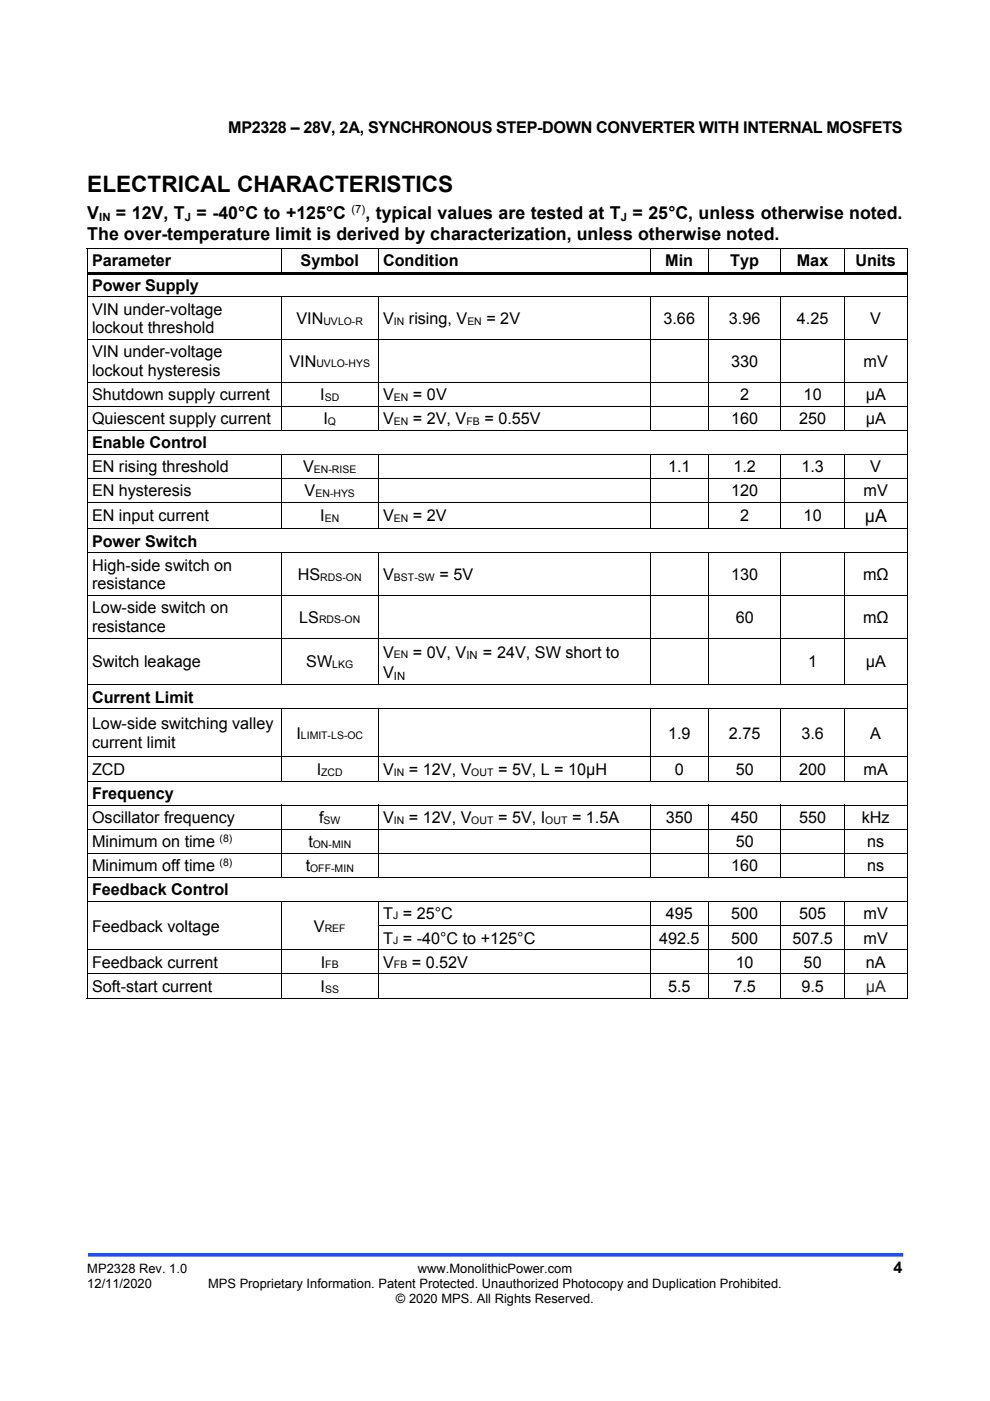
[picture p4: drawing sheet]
<svg xmlns="http://www.w3.org/2000/svg" width="210mm" height="297mm" viewBox="0 0 210 297" stroke-linecap="round" stroke-linejoin="round" font-family="sans-serif">
<defs><g id="words">
<text font-size="4.8" x="18.5" y="40.8">ELECTRICAL CHARACTERISTICS</text>
<g font-size="3.8">
<text x="18.5" y="46.4">V</text>
<text x="24.6" y="46.4">= 12V, T = -40°C to +125°C</text>
<text x="77.5" y="46.4">, typical values are tested at T = 25°C, unless otherwise noted.</text>
<text x="18.5" y="50.8">The over-temperature limit is derived by characterization, unless otherwise noted.</text>
<text x="183.4" y="110.7">µA</text>
</g>
<g font-size="3.4">
<text x="48.4" y="28.2">MP2328 – 28V, 2A, SYNCHRONOUS STEP-DOWN CONVERTER WITH INTERNAL MOSFETS</text>
<text x="19.5" y="56.5">Parameter</text>
<text x="63.8" y="56.5">Symbol</text>
<text x="81.3" y="56.5">Condition</text>
<text x="141.1" y="56.5">Min</text>
<text x="154.9" y="56.5">Typ</text>
<text x="169" y="56.5">Max</text>
<text x="181.5" y="56.5">Units</text>
<text x="19.5" y="61.6">Power Supply</text>
<text x="19.5" y="66.7">VIN under-voltage</text>
<text x="19.5" y="70.7">lockout threshold</text>
<text x="62.9" y="68.7">VIN</text>
<text x="81.3" y="68.7">V</text>
<text x="86.7" y="68.7">rising, V</text>
<text x="103.2" y="68.7">= 2V</text>
<text x="140.7" y="68.7">3.66</text>
<text x="154.6" y="68.7">3.96</text>
<text x="169" y="68.7">4.25</text>
<text x="184.6" y="68.7">V</text>
<text x="19.5" y="75.8">VIN under-voltage</text>
<text x="61.4" y="77.7">VIN</text>
<text x="155.1" y="77.7">330</text>
<text x="183.2" y="77.7">mV</text>
<text x="19.5" y="79.7">lockout hysteresis</text>
<text x="19.5" y="84.8">Shutdown supply current</text>
<text x="19.5" y="89.9">Quiescent supply current</text>
<text x="67.9" y="84.8">I</text>
<text x="68.6" y="89.9">I</text>
<text x="81.3" y="84.8">V</text>
<text x="81.3" y="89.9">V</text>
<text x="87.6" y="84.8">= 0V</text>
<text x="87.6" y="89.9">= 2V, V</text>
<text x="102.8" y="89.9">= 0.55V</text>
<text x="155.1" y="89.9">160</text>
<text x="157" y="84.8">2</text>
<text x="169.5" y="89.9">250</text>
<text x="170.5" y="84.8">10</text>
<text x="183.6" y="84.8">μA</text>
<text x="183.6" y="89.9">μA</text>
<text x="19.5" y="95.1">Enable Control</text>
<text x="19.5" y="100.1">EN rising threshold</text>
<text x="64.3" y="100.1">V</text>
<text x="141.7" y="100.1">1.1</text>
<text x="155.6" y="100.1">1.2</text>
<text x="170" y="100.1">1.3</text>
<text x="184.6" y="100.1">V</text>
<text x="19.5" y="105.2">EN hysteresis</text>
<text x="64.6" y="105.2">V</text>
<text x="155.1" y="105.2">120</text>
<text x="183.2" y="105.2">mV</text>
<text x="19.5" y="110.6">EN input current</text>
<text x="67.9" y="110.6">I</text>
<text x="81.3" y="110.6">V</text>
<text x="87.6" y="110.6">= 2V</text>
<text x="157" y="110.6">2</text>
<text x="170.5" y="110.6">10</text>
<text x="19.5" y="115.9">Power Switch</text>
<text x="19.5" y="121">High-side switch on</text>
<text x="19.5" y="124.9">resistance</text>
<text x="63.2" y="123">HS</text>
<text x="81.3" y="123">V</text>
<text x="93.2" y="123">= 5V</text>
<text x="155.1" y="123">130</text>
<text x="183.1" y="123">mΩ</text>
<text x="19.5" y="130">Low-side switch on</text>
<text x="19.5" y="134">resistance</text>
<text x="63.5" y="132">LS</text>
<text x="156" y="132">60</text>
<text x="183.1" y="132">mΩ</text>
<text x="19.5" y="141.5">Switch leakage</text>
<text x="65" y="141.5">SW</text>
<text x="81.3" y="143.7">V</text>
<text x="81.3" y="139.4">V</text>
<text x="87.6" y="139.4">= 0V, V</text>
<text x="102.4" y="139.4">= 24V, SW short to</text>
<text x="171.4" y="141.5">1</text>
<text x="183.6" y="141.5">μA</text>
<text x="19.5" y="149">Current Limit</text>
<text x="19.5" y="154.6">Low-side switching valley</text>
<text x="19.5" y="158.6">current limit</text>
<text x="62.9" y="156.6">I</text>
<text x="141.7" y="156.6">1.9</text>
<text x="154.6" y="156.6">2.75</text>
<text x="170" y="156.6">3.6</text>
<text x="184.6" y="156.6">A</text>
<text x="19.5" y="164.3">ZCD</text>
<text x="67.2" y="164.3">I</text>
<text x="81.3" y="164.3">V</text>
<text x="86.7" y="164.3">= 12V, V</text>
<text x="105.6" y="164.3">= 5V, L = 10μH</text>
<text x="143.1" y="164.3">0</text>
<text x="156" y="164.3">50</text>
<text x="169.5" y="164.3">200</text>
<text x="183.2" y="164.3">mA</text>
<text x="19.5" y="169.4">Frequency</text>
<text x="19.5" y="174.5">Oscillator frequency</text>
<text x="19.5" y="179.6">Minimum on time</text>
<text x="65.4" y="179.6">t</text>
<text x="67.7" y="174.5">f</text>
<text x="81.3" y="174.5">V</text>
<text x="86.7" y="174.5">= 12V, V</text>
<text x="105.6" y="174.5">= 5V, I</text>
<text x="121.3" y="174.5">= 1.5A</text>
<text x="141.2" y="174.5">350</text>
<text x="155.1" y="174.5">450</text>
<text x="156" y="179.6">50</text>
<text x="169.5" y="174.5">550</text>
<text x="182.8" y="174.5">kHz</text>
<text x="183.9" y="179.6">ns</text>
<text x="19.5" y="184.7">Minimum off time</text>
<text x="64.8" y="184.7">t</text>
<text x="155.1" y="184.7">160</text>
<text x="183.9" y="184.7">ns</text>
<text x="19.5" y="189.8">Feedback Control</text>
<text x="19.5" y="197.5">Feedback voltage</text>
<text x="66.6" y="197.5">V</text>
<text x="81.3" y="194.9">T = 25°C</text>
<text x="141.2" y="194.9">495</text>
<text x="155.1" y="194.9">500</text>
<text x="169.5" y="194.9">505</text>
<text x="183.2" y="194.9">mV</text>
<text x="81.3" y="200.1">T = -40°C to +125°C</text>
<text x="139.8" y="200.1">492.5</text>
<text x="155.1" y="200.1">500</text>
<text x="168.1" y="200.1">507.5</text>
<text x="183.2" y="200.1">mV</text>
<text x="19.5" y="205.2">Feedback current</text>
<text x="68.1" y="205.2">I</text>
<text x="81.3" y="205.2">V</text>
<text x="87.3" y="205.2">= 0.52V</text>
<text x="156" y="205.2">10</text>
<text x="170.4" y="205.2">50</text>
<text x="183.7" y="205.2">nA</text>
<text x="19.5" y="210.3">Soft-start current</text>
<text x="68" y="210.3">I</text>
<text x="141.7" y="210.3">5.5</text>
<text x="155.6" y="210.3">7.5</text>
<text x="170" y="210.3">9.5</text>
<text x="189.5" y="269.9">4</text>
</g>
<text font-size="3.4" fill="#0f243e" x="183.6" y="210.3">μA</text>
<g font-size="2.7">
<text x="18.5" y="269.9">MP2328 Rev. 1.0</text>
<text x="88.6" y="269.9">www.MonolithicPower.com</text>
<text x="18.5" y="273.2">12/11/2020</text>
<text x="44.1" y="273.2">MPS Proprietary Information. Patent Protected. Unauthorized Photocopy and Duplication Prohibited.</text>
<text x="84" y="276.3">© 2020 MPS. All Rights Reserved.</text>
</g>
<g font-size="2.4">
<text x="21" y="46.8">IN</text>
<text x="39.2" y="46.8">J</text>
<text x="74.5" y="45.2">(7)</text>
<text x="131.7" y="46.8">J</text>
<text x="98.9" y="139.8">IN</text>
<text x="83.5" y="144.1">IN</text>
</g>
<g font-size="2.2">
<text x="68.6" y="68.8">UVLO-R</text>
<text x="83.5" y="68.8">IN</text>
<text x="99.1" y="68.8">EN</text>
<text x="67.1" y="77.9">UVLO-HYS</text>
<text x="68.9" y="85">SD</text>
<text x="83.5" y="85">EN</text>
<text x="69.6" y="90.1">Q</text>
<text x="83.5" y="90.1">EN</text>
<text x="98.9" y="90.1">FB</text>
<text x="66.6" y="100.3">EN-RISE</text>
<text x="66.9" y="105.4">EN-HYS</text>
<text x="68.9" y="110.7">EN</text>
<text x="83.5" y="110.7">EN</text>
<text x="67.9" y="123.1">RDS-ON</text>
<text x="83.5" y="123.1">BST-SW</text>
<text x="67.7" y="132.2">RDS-ON</text>
<text x="70.5" y="141.6">LKG</text>
<text x="83.5" y="139.6">EN</text>
<text x="63.8" y="156.8">LIMIT-LS-OC</text>
<text x="68.1" y="164.4">ZCD</text>
<text x="83.5" y="164.4">IN</text>
<text x="100" y="164.4">OUT</text>
<text x="46.6" y="178.6">(8)</text>
<text x="66.3" y="179.8">ON-MIN</text>
<text x="68.6" y="174.7">SW</text>
<text x="83.5" y="174.7">IN</text>
<text x="100" y="174.7">OUT</text>
<text x="115.7" y="174.7">OUT</text>
<text x="46.6" y="183.7">(8)</text>
<text x="65.8" y="184.9">OFF-MIN</text>
<text x="68.9" y="197.7">REF</text>
<text x="83.4" y="194.9">J</text>
<text x="83.4" y="200.1">J</text>
<text x="69" y="205.3">FB</text>
<text x="83.5" y="205.3">FB</text>
<text x="68.9" y="210.5">SS</text>
</g>
</g></defs>
<path d="M18.7 266h172.9" fill="none" stroke="#1c4eff" stroke-width=".77" stroke-linecap="butt"/>
<g fill="#000">
<path d="M18.4 52.6h.2v.7h-.2zM18.4 57.7h.2v.7h-.2zM18.6 57.7h173.7v.5h-173.7zM59.6 52.6h.2v.7h-.2zM80.2 52.6h.2v.7h-.2zM137.8 52.6h.2v.7h-.2zM150.2 52.6h.1v.7h-.1zM165.6 52.6h.1v.7h-.1zM179 52.6h.2v.7h-.2zM192.3 52.6h.2v.7h-.2zM192.3 52.6h.2v.1h-.2zM192.3 57.7h.2v.7h-.2z"/>
<path d="M18.4 62.8h.2v.7h-.2zM18.4 71.9h.2v.7h-.2zM59.6 62.8h.2v.7h-.2zM59.6 71.9h.2v.7h-.2zM80.2 62.8h.2v.7h-.2zM80.2 71.9h.2v.7h-.2zM137.8 62.8h.2v.7h-.2zM137.8 71.9h.2v.7h-.2zM150.2 62.8h.1v.7h-.1zM150.2 71.9h.1v.7h-.1zM165.6 62.8h.1v.7h-.1zM165.6 71.9h.1v.7h-.1z"/>
<path d="M179 62.8h.2v.7h-.2zM179 71.9h.2v.7h-.2zM192.3 62.8h.2v.7h-.2zM192.3 71.9h.2v.7h-.2zM18.4 80.9h.2v.7h-.2zM18.4 86h.2v.7h-.2zM18.4 91.2h.2v.6h-.2zM18.4 96.3h.2v.6h-.2zM59.6 80.9h.2v.7h-.2zM59.6 86h.2v.7h-.2zM59.6 96.3h.2v.6h-.2zM80.2 80.9h.2v.7h-.2z"/>
<path d="M80.2 86h.2v.7h-.2zM80.2 96.3h.2v.6h-.2zM137.8 80.9h.2v.7h-.2zM137.8 86h.2v.7h-.2zM137.8 96.3h.2v.6h-.2zM150.2 80.9h.1v.7h-.1zM150.2 86h.1v.7h-.1zM150.2 96.3h.1v.6h-.1zM165.6 80.9h.1v.7h-.1zM165.6 86h.1v.7h-.1zM165.6 96.3h.1v.6h-.1zM179 80.9h.2v.7h-.2z"/>
<path d="M179 86h.2v.7h-.2zM179 96.3h.2v.6h-.2zM192.3 80.9h.2v.7h-.2zM192.3 86h.2v.7h-.2zM192.3 91.2h.2v.6h-.2zM192.3 96.3h.2v.6h-.2zM18.4 101.4h.2v.7h-.2zM18.4 106.5h.2v.7h-.2zM18.4 112h.2v.7h-.2zM18.4 117.1h.2v.7h-.2zM59.6 101.4h.2v.7h-.2zM59.6 106.5h.2v.7h-.2z"/>
<path d="M59.6 117.1h.2v.7h-.2zM80.2 101.4h.2v.7h-.2zM80.2 106.5h.2v.7h-.2zM80.2 117.1h.2v.7h-.2zM137.8 101.4h.2v.7h-.2zM137.8 106.5h.2v.7h-.2zM137.8 117.1h.2v.7h-.2zM150.2 101.4h.1v.7h-.1zM150.2 106.5h.1v.7h-.1zM150.2 117.1h.1v.7h-.1zM165.6 101.4h.1v.7h-.1zM165.6 106.5h.1v.7h-.1z"/>
<path d="M165.6 117.1h.1v.7h-.1zM179 101.4h.2v.7h-.2zM179 106.5h.2v.7h-.2zM179 117.1h.2v.7h-.2zM192.3 101.4h.2v.7h-.2zM192.3 106.5h.2v.7h-.2zM192.3 112h.2v.7h-.2zM192.3 117.1h.2v.7h-.2zM18.4 126.2h.2v.6h-.2zM18.4 135.2h.2v.7h-.2zM59.6 126.2h.2v.6h-.2zM59.6 135.2h.2v.7h-.2z"/>
<path d="M80.2 126.2h.2v.6h-.2zM80.2 135.2h.2v.7h-.2zM137.8 126.2h.2v.6h-.2zM137.8 135.2h.2v.7h-.2zM150.2 126.2h.1v.6h-.1zM150.2 135.2h.1v.7h-.1zM165.6 126.2h.1v.6h-.1zM165.6 135.2h.1v.7h-.1zM179 126.2h.2v.6h-.2zM179 135.2h.2v.7h-.2zM192.3 126.2h.2v.6h-.2zM192.3 135.2h.2v.7h-.2z"/>
<path d="M18.4 145.1h.2v.7h-.2zM18.4 150.2h.2v.7h-.2zM59.6 150.2h.2v.7h-.2zM80.2 150.2h.2v.7h-.2zM137.8 150.2h.2v.7h-.2zM150.2 150.2h.1v.7h-.1zM165.6 150.2h.1v.7h-.1zM179 150.2h.2v.7h-.2zM192.3 145.1h.2v.7h-.2zM192.3 150.2h.2v.7h-.2zM18.4 160.4h.2v.7h-.2zM18.4 165.5h.2v.7h-.2z"/>
<path d="M18.4 170.6h.2v.7h-.2zM18.4 175.7h.2v.7h-.2zM59.6 160.4h.2v.7h-.2zM59.6 170.6h.2v.7h-.2zM59.6 175.7h.2v.7h-.2zM80.2 160.4h.2v.7h-.2zM80.2 170.6h.2v.7h-.2zM80.2 175.7h.2v.7h-.2zM137.8 160.4h.2v.7h-.2zM137.8 170.6h.2v.7h-.2zM137.8 175.7h.2v.7h-.2zM150.2 160.4h.1v.7h-.1z"/>
<path d="M150.2 170.6h.1v.7h-.1zM150.2 175.7h.1v.7h-.1zM165.6 160.4h.1v.7h-.1zM165.6 170.6h.1v.7h-.1zM165.6 175.7h.1v.7h-.1zM179 160.4h.2v.7h-.2zM179 170.6h.2v.7h-.2zM179 175.7h.2v.7h-.2zM192.3 160.4h.2v.7h-.2zM192.3 165.5h.2v.7h-.2zM192.3 170.6h.2v.7h-.2zM192.3 175.7h.2v.7h-.2z"/>
<path d="M18.4 180.8h.2v.7h-.2zM18.4 185.9h.2v.7h-.2zM18.4 191.1h.2v.6h-.2zM18.4 196.2h.2v.7h-.2zM59.6 180.8h.2v.7h-.2zM59.6 191.1h.2v.6h-.2zM59.6 196.2h.2v.7h-.2zM80.2 180.8h.2v.7h-.2zM80.2 191.1h.2v.6h-.2zM80.2 196.2h.2v.7h-.2zM137.8 180.8h.2v.7h-.2zM137.8 191.1h.2v.6h-.2z"/>
<path d="M137.8 196.2h.2v.7h-.2zM150.2 180.8h.1v.7h-.1zM150.2 191.1h.1v.6h-.1zM150.2 196.2h.1v.7h-.1zM165.6 180.8h.1v.7h-.1zM165.6 191.1h.1v.6h-.1zM165.6 196.2h.1v.7h-.1zM179 180.8h.2v.7h-.2zM179 191.1h.2v.6h-.2zM179 196.2h.2v.7h-.2zM192.3 180.8h.2v.7h-.2zM192.3 185.9h.2v.7h-.2z"/>
<path d="M192.3 191.1h.2v.6h-.2zM192.3 196.2h.2v.7h-.2zM18.4 201.3h.2v.7h-.2zM18.4 206.4h.2v.7h-.2zM59.6 201.3h.2v.7h-.2zM59.6 206.4h.2v.7h-.2zM80.2 201.3h.2v.7h-.2zM80.2 206.4h.2v.7h-.2zM137.8 201.3h.2v.7h-.2zM137.8 206.4h.2v.7h-.2zM150.2 201.3h.1v.7h-.1zM150.2 206.4h.1v.7h-.1z"/>
<path d="M165.6 201.3h.1v.7h-.1zM165.6 206.4h.1v.7h-.1zM179 201.3h.2v.7h-.2zM179 206.4h.2v.7h-.2zM192.3 201.3h.2v.7h-.2zM192.3 206.4h.2v.7h-.2zM192.3 211.5h.2v.2h-.2z"/>
</g>
<g fill="none" stroke="#000" stroke-width=".21">
<path d="M18.4 52.7h41.2M18.5 53.3v4.4M18.5 58.4v4.4M59.7 53.3v4.4M59.8 52.7h20.4M80.3 53.3v4.4M80.4 52.7h57.4M137.9 53.3v4.4M138 52.7h12.2M150.3 53.3v4.4M150.3 52.7h15.3M165.7 53.3v4.4"/>
<path d="M165.7 52.7h13.3M179.1 53.3v4.4M179.2 52.7h13.1M192.4 53.3v4.4M192.4 58.4v4.4M18.5 63.5v8.4M18.5 72.6v8.3M18.6 62.9h41M18.6 72h41M59.7 63.5v8.4M59.7 72.6v8.3M59.8 62.9h20.4"/>
<path d="M59.8 72h20.4M80.3 63.5v8.4M80.3 72.6v8.3M80.4 62.9h57.4M80.4 72h57.4M137.9 63.5v8.4M137.9 72.6v8.3M138 62.9h12.2M138 72h12.2M150.3 63.5v8.4M150.3 72.6v8.3M150.3 62.9h15.3"/>
<path d="M150.3 72h15.3M165.7 63.5v8.4M165.7 72.6v8.3M165.7 62.9h13.3M165.7 72h13.3M179.1 63.5v8.4M179.1 72.6v8.3M179.2 62.9h13.1M179.2 72h13.1M192.4 63.5v8.4M192.4 72.6v8.3M18.5 81.6v4.4"/>
<path d="M18.5 86.7v4.5M18.5 91.8v4.5M18.5 96.9v4.5M18.6 81h41M18.6 86.1h41M18.6 91.2h173.7M18.6 96.4h41M59.7 81.6v4.4M59.7 86.7v4.5M59.7 96.9v4.5M59.8 81h20.4M59.8 86.1h20.4"/>
<path d="M59.8 96.4h20.4M80.3 81.6v4.4M80.3 86.7v4.5M80.3 96.9v4.5M80.4 81h57.4M80.4 86.1h57.4M80.4 96.4h57.4M137.9 81.6v4.4M137.9 86.7v4.5M137.9 96.9v4.5M138 81h12.2M138 86.1h12.2"/>
<path d="M138 96.4h12.2M150.3 81.6v4.4M150.3 86.7v4.5M150.3 96.9v4.5M150.3 81h15.3M150.3 86.1h15.3M150.3 96.4h15.3M165.7 81.6v4.4M165.7 86.7v4.5M165.7 96.9v4.5M165.7 81h13.3M165.7 86.1h13.3"/>
<path d="M165.7 96.4h13.3M179.1 81.6v4.4M179.1 86.7v4.5M179.1 96.9v4.5M179.2 81h13.1M179.2 86.1h13.1M179.2 96.4h13.1M192.4 81.6v4.4M192.4 86.7v4.5M192.4 91.8v4.5M192.4 96.9v4.5M18.5 102.1v4.4"/>
<path d="M18.5 107.2v4.8M18.5 112.7v4.4M18.5 117.8v8.4M18.6 101.5h41M18.6 106.6h41M18.6 112.1h173.7M18.6 117.2h41M59.7 102.1v4.4M59.7 107.2v4.8M59.7 117.8v8.4M59.8 101.5h20.4M59.8 106.6h20.4"/>
<path d="M59.8 117.2h20.4M80.3 102.1v4.4M80.3 107.2v4.8M80.3 117.8v8.4M80.4 101.5h57.4M80.4 106.6h57.4M80.4 117.2h57.4M137.9 102.1v4.4M137.9 107.2v4.8M137.9 117.8v8.4M138 101.5h12.2M138 106.6h12.2"/>
<path d="M138 117.2h12.2M150.3 102.1v4.4M150.3 107.2v4.8M150.3 117.8v8.4M150.3 101.5h15.3M150.3 106.6h15.3M150.3 117.2h15.3M165.7 102.1v4.4M165.7 107.2v4.8M165.7 117.8v8.4M165.7 101.5h13.3M165.7 106.6h13.3"/>
<path d="M165.7 117.2h13.3M179.1 102.1v4.4M179.1 107.2v4.8M179.1 117.8v8.4M179.2 101.5h13.1M179.2 106.6h13.1M179.2 117.2h13.1M192.4 102.1v4.4M192.4 107.2v4.8M192.4 112.7v4.4M192.4 117.8v8.4M18.5 126.8v8.4"/>
<path d="M18.5 135.9v9.2M18.6 126.2h41M18.6 135.3h41M59.7 126.8v8.4M59.7 135.9v9.2M59.8 126.2h20.4M59.8 135.3h20.4M80.3 126.8v8.4M80.3 135.9v9.2M80.4 126.2h57.4M80.4 135.3h57.4M137.9 126.8v8.4"/>
<path d="M137.9 135.9v9.2M138 126.2h12.2M138 135.3h12.2M150.3 126.8v8.4M150.3 135.9v9.2M150.3 126.2h15.3M150.3 135.3h15.3M165.7 126.8v8.4M165.7 135.9v9.2M165.7 126.2h13.3M165.7 135.3h13.3M179.1 126.8v8.4"/>
<path d="M179.1 135.9v9.2M179.2 126.2h13.1M179.2 135.3h13.1M192.4 126.8v8.4M192.4 135.9v9.2M18.5 145.8v4.4M18.5 150.9v9.5M18.6 145.2h173.7M18.6 150.3h41M59.7 150.9v9.5M59.8 150.3h20.4M80.3 150.9v9.5"/>
<path d="M80.4 150.3h57.4M137.9 150.9v9.5M138 150.3h12.2M150.3 150.9v9.5M150.3 150.3h15.3M165.7 150.9v9.5M165.7 150.3h13.3M179.1 150.9v9.5M179.2 150.3h13.1M192.4 145.8v4.4M192.4 150.9v9.5M18.5 161.1v4.4"/>
<path d="M18.5 166.2v4.4M18.5 171.3v4.4M18.5 176.4v4.4M18.6 160.5h41M18.6 165.6h173.7M18.6 170.7h41M18.6 175.8h41M59.7 161.1v4.4M59.7 171.3v4.4M59.7 176.4v4.4M59.8 160.5h20.4M59.8 170.7h20.4"/>
<path d="M59.8 175.8h20.4M80.3 161.1v4.4M80.3 171.3v4.4M80.3 176.4v4.4M80.4 160.5h57.4M80.4 170.7h57.4M80.4 175.8h57.4M137.9 161.1v4.4M137.9 171.3v4.4M137.9 176.4v4.4M138 160.5h12.2M138 170.7h12.2"/>
<path d="M138 175.8h12.2M150.3 161.1v4.4M150.3 171.3v4.4M150.3 176.4v4.4M150.3 160.5h15.3M150.3 170.7h15.3M150.3 175.8h15.3M165.7 161.1v4.4M165.7 171.3v4.4M165.7 176.4v4.4M165.7 160.5h13.3M165.7 170.7h13.3"/>
<path d="M165.7 175.8h13.3M179.1 161.1v4.4M179.1 171.3v4.4M179.1 176.4v4.4M179.2 160.5h13.1M179.2 170.7h13.1M179.2 175.8h13.1M192.4 161.1v4.4M192.4 166.2v4.4M192.4 171.3v4.4M192.4 176.4v4.4M18.5 181.5v4.4"/>
<path d="M18.5 186.6v4.5M18.5 191.7v4.5M18.5 196.9v4.4M18.6 180.9h41M18.6 186h173.7M18.6 191.1h41M59.7 181.5v4.4M59.7 191.7v4.5M59.7 196.9v4.4M59.8 180.9h20.4M59.8 191.1h20.4M80.3 181.5v4.4"/>
<path d="M80.3 191.7v4.5M80.3 196.9v4.4M80.4 180.9h57.4M80.4 191.1h57.4M80.4 196.3h57.4M137.9 181.5v4.4M137.9 191.7v4.5M137.9 196.9v4.4M138 180.9h12.2M138 191.1h12.2M138 196.3h12.2M150.3 181.5v4.4"/>
<path d="M150.3 191.7v4.5M150.3 196.9v4.4M150.3 180.9h15.3M150.3 191.1h15.3M150.3 196.3h15.3M165.7 181.5v4.4M165.7 191.7v4.5M165.7 196.9v4.4M165.7 180.9h13.3M165.7 191.1h13.3M165.7 196.3h13.3M179.1 181.5v4.4"/>
<path d="M179.1 191.7v4.5M179.1 196.9v4.4M179.2 180.9h13.1M179.2 191.1h13.1M179.2 196.3h13.1M192.4 181.5v4.4M192.4 186.6v4.5M192.4 191.7v4.5M192.4 196.9v4.4M18.4 211.6h41.2M18.5 202v4.4M18.5 207.1v4.6"/>
<path d="M18.6 201.4h41M18.6 206.5h41M59.7 202v4.4M59.7 207.1v4.6M59.8 201.4h20.4M59.8 206.5h20.4M59.8 211.6h20.4M80.3 202v4.4M80.3 207.1v4.6M80.4 201.4h57.4M80.4 206.5h57.4M80.4 211.6h57.4"/>
<path d="M137.9 202v4.4M137.9 207.1v4.6M138 201.4h12.2M138 206.5h12.2M138 211.6h12.2M150.3 202v4.4M150.3 207.1v4.6M150.3 201.4h15.3M150.3 206.5h15.3M150.3 211.6h15.3M165.7 202v4.4M165.7 207.1v4.6"/>
<path d="M165.7 201.4h13.3M165.7 206.5h13.3M165.7 211.6h13.3M179.1 202v4.4M179.1 207.1v4.6M179.2 201.4h13.1M179.2 206.5h13.1M179.2 211.6h13.1M192.4 202v4.4M192.4 207.1v4.6"/>
</g>
<use href="#words"/>
</svg>
